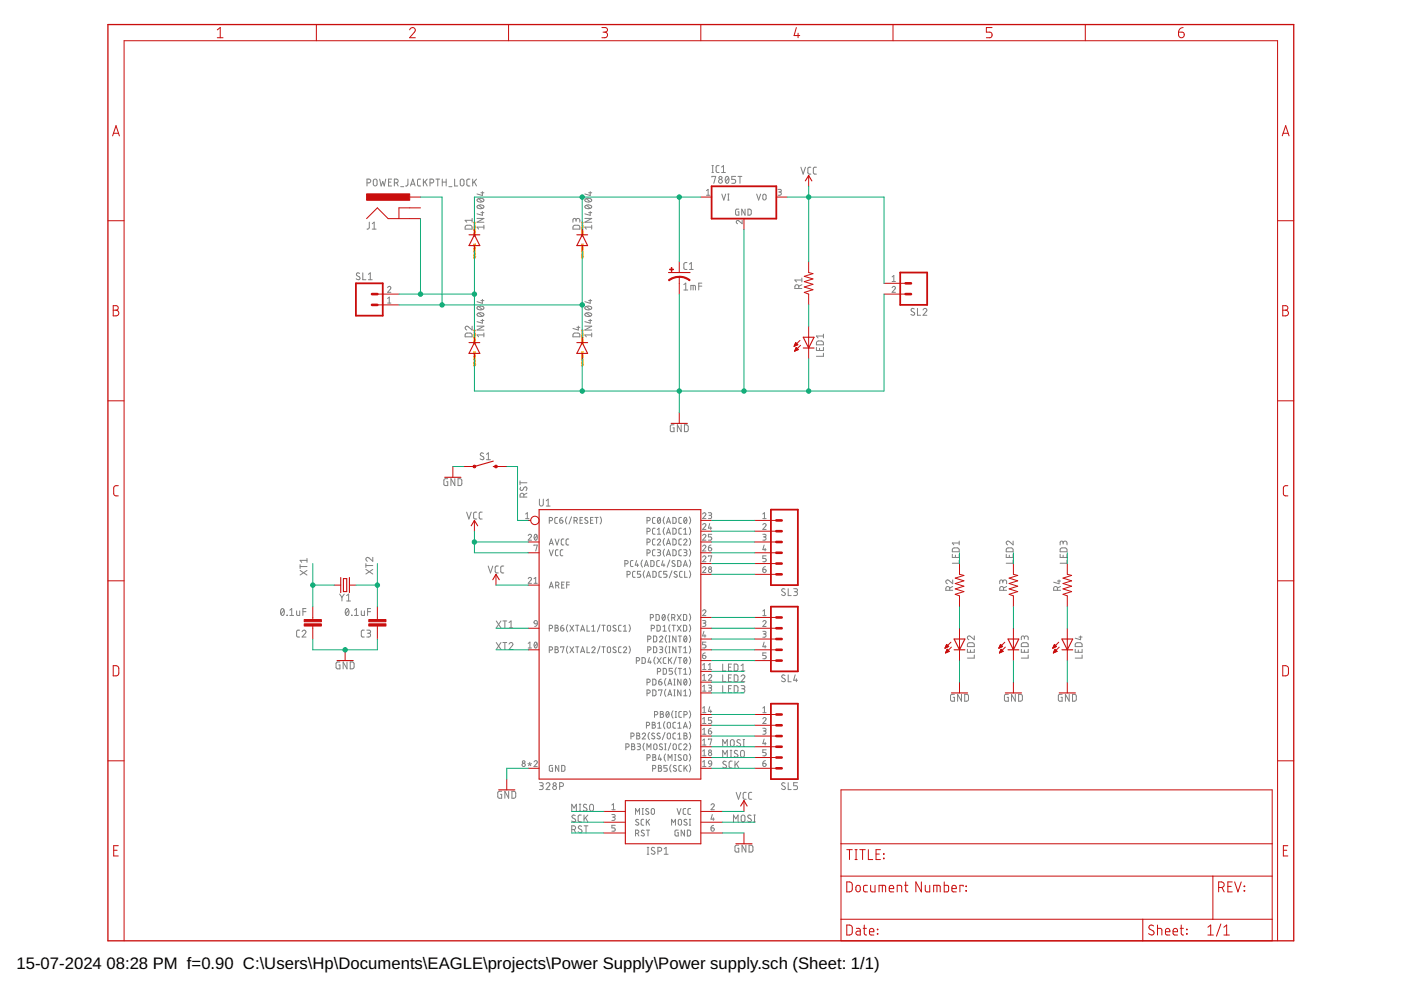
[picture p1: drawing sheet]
<svg xmlns="http://www.w3.org/2000/svg" width="297mm" height="210mm" viewBox="0 0 297 210" stroke-linecap="round" stroke-linejoin="round" font-family="sans-serif">
<defs><g id="words">
<g font-size="3.5">
<text x="3.5" y="205.4">15-07-2024</text>
<text x="22.6" y="205.4">08:28 PM f=0.90 C:\Users\Hp\Documents\EAGLE\projects\Power Supply\Power supply.sch (Sheet: 1/1)</text>
</g>
</g></defs>
<g fill="none" stroke="#ffba08" stroke-width=".21">
<path d="M100.4 52.7h.4v.2h-.2l-.1-.2M100.4 48.2h.4v.1h-.2l-.1-.1M100.4 54.1h.1M100.4 49.5h.1M100.5 54.5v.2l.2-.2v.2M100.5 53.3h.2v.1h-.2zM100.5 50v.1l.2-.1v.1M100.5 48.7h.2v.2h-.2zM100.5 53.8l.1 .2 .2-.2M100.5 49.3l.1 .1 .2-.1M100.5 47.6l.3 .1M100.5 48.4v.1h.3"/>
<path d="M100.5 52.2l.3 .1M100.5 53l.3 .1M100.5 54.1h.3M100.5 53h.1M100.5 52.2h.1M100.5 49.5h.3M100.5 48.4h.1M100.5 47.6h.1M100.8 54.4l-.1-.2-.2 .1v.1h.4M100.8 53.6l-.1 .1-.2-.1 .1 .1M100.8 52.4l-.1 .2-.2-.1 .1 .1M100.8 49.8l-.1-.1h-.2v.1h.4"/>
<path d="M100.8 49l-.1 .1-.2-.1 .1 .1M100.8 47.9l-.1 .1-.1-.1v.1M100.8 47.1v.2l-.3-.2v.2M100.8 51.7v.2M100.8 51.8h-.4l.1 .1M123.3 52.7h.3v.2h-.2v-.2M123.3 48.2h.3v.1h-.2v-.1M123.3 54.1h.1M123.3 49.5h.1M123.3 49.6h.1M123.3 49.5v.1M123.3 54.5l.1 .2 .1-.2 .1 .2"/>
<path d="M123.3 50l.1 .1 .1-.1 .1 .1M123.3 53.3l.3 .1h-.3zM123.3 48.7l.3 .1-.2 .1zM123.4 53.8v.2l.2-.2M123.4 49.3v.1l.2-.1M123.4 54.1h.2M123.4 49.5h.2M123.4 53v.1h.2M123.4 52.2v.1h.2M123.4 48.4v.1h.2M123.4 47.6v.1h.2M123.6 54.4l-.1-.2-.1 .1 .3 .1"/>
<path d="M123.6 53.6v.1l-.2-.1 .1 .1M123.6 52.4v.2l-.2-.1 .1 .1M123.6 49.8l-.1-.1h-.1l.3 .1M123.6 49v.1l-.2-.1 .1 .1M123.6 47.9v.1l-.2-.1 .1 .1M123.6 47.1v.2l-.3-.2 .1 .2M123.6 51.8h-.3l.1 .1M123.6 51.7v.2M100.4 76.2l.3-.1 .1 .1zM100.4 75.6h.4v.1h-.2l-.1-.1M100.4 71h.4v.1l-.2 .1-.1-.2M100.4 77h.1"/>
<path d="M100.4 72.4h.1M100.5 77.4v.2l.2-.2v.2M100.5 72.8v.2l.2-.2v.2M100.5 71.5l.3 .1-.3 .1zM100.5 76.7l.1 .1 .2-.1M100.5 72.1l.1 .2 .2-.2M100.5 70.5l.3 .1M100.5 71.3l.3 .1M100.5 75v.1h.3M100.5 75.8l.3 .1M100.5 77h.3M100.5 75.8h.1"/>
<path d="M100.5 75h.1M100.5 72.4h.3M100.5 71.3h.1M100.5 70.5h.1M100.8 77.2l-.1-.1h-.2l.4 .1M100.8 76.4l-.1 .2-.1-.2v.2M100.8 75.3l-.1 .1-.1-.1v.1M100.8 72.7l-.1-.2-.2 .1 .4 .1M100.8 71.9l-.1 .1-.1-.1v.1M100.8 70.7l-.1 .2-.1-.2v.2M100.8 70v.2l-.3-.2v.2M100.8 74.5v.2"/>
<path d="M100.8 74.7h-.4h.1M123.3 76.2l.2-.1 .1 .1-.2 .1zM123.3 75.6h.3v.1h-.2v-.1M123.3 71h.3v.1l-.2 .1v-.2M123.3 77h.1M123.3 72.4h.1M123.3 77.4l.1 .2 .2-.2v.2M123.3 72.8l.1 .2 .2-.2v.2M123.3 71.5l.3 .1-.2 .1zM123.4 76.7v.1l.2-.1M123.4 72.1v.2l.2-.2M123.4 77h.2"/>
<path d="M123.4 72.4h.2M123.4 75.8v.1h.2M123.4 75v.1h.2M123.4 71.3v.1h.2M123.4 70.5v.1h.2M123.6 77.2l-.1-.1-.1 .1h.3M123.6 76.4l-.1 .2-.1-.2 .1 .2M123.6 75.3v.1l-.2-.1 .1 .1M123.6 72.7l-.1-.2-.1 .1 .3 .1M123.6 71.9v.1l-.2-.1 .1 .1M123.6 70.7v.2l-.2-.2 .1 .2M123.6 70v.2l-.3-.2 .1 .2"/>
<path d="M123.6 74.7h-.3h.1M123.6 74.5v.2"/>
</g>
<g fill="none" stroke="#808080" stroke-width=".21">
<path d="M77.8 38.8h.4a.4 .4 0 0 0 .4-.4 .4 .4 0 0 0-.4-.4h-.4v1.4M79.3 38.1h.5l.1 .9a.4 .4 0 0 1-.4 .4 .4 .4 0 0 1-.4-.4zM80.5 38l.3 1.4 .4-.9 .3 .9 .3-1.4M82.4 38.6h.5M83 38h-.6v1.4h.6M83.6 38.8h.4a.4 .4 0 0 0 .4-.4 .4 .4 0 0 0-.4-.4h-.4v1.4M84.1 38.8l.3 .6M84.9 39.6h.7M86.5 38l-.1 1.2-.4 .2M87 39.4l.5-1.4 .5 1.4M87.2 39.1h.7M89.2 38h-.5l-.2 .3v.9l.2 .2h.5"/>
<path d="M89.8 38v1.4M90.1 38.5l.5 .9M90.6 38l-.8 .9M91.2 38.8h.4a.4 .4 0 0 0 .4-.4 .4 .4 0 0 0-.4-.4h-.4v1.4M92.4 38h.8M92.8 38v1.4M93.8 38.6h.8M93.8 38v1.4M94.6 38v1.4M95.2 39.6h.6M96.4 38v1.4h.6M97.7 38.1h.6l.1 .9a.4 .4 0 0 1-.4 .4 .4 .4 0 0 1-.4-.4z"/>
<path d="M99.6 38h-.4l-.2 .3v.9l.2 .2h.4M100.2 38v1.4M100.5 38.5l.5 .9M101 38l-.8 .9M150.9 37.5v-.1h.8l-.4 1.5M150.9 36.6h.4M150.9 35.1h.4M151.1 35.1v1.5M152.5 35.1h-.5l-.2 .3v1l.2 .2h.5M153 36.6h.8M153 35.4l.4-.3v1.5M153.9 37.5l.3-.1a.86 .86 0 0 1 0 1.5 .91 .91 0 0 1-.3-1.4z"/>
<path d="M154.5 37.7l-.7 .8M156 37.4h-.8v.6h.4a.42 .42 0 0 1 .4 .4 .42 .42 0 0 1-.4 .5h-.4M156.5 37.4h.8M156.9 37.4v1.5M169.8 35.5l.5 1.4 .5-1.4M171.9 35.5h-.4l-.2 .3v.9l.2 .2h.4M173.1 35.5h-.5l-.2 .3 .1 .9 .1 .2h.5M76.2 58a.37 .37 0 0 0-.5-.1 .37 .37 0 0 0 0 .6l.5 .2a.34 .34 0 0 1 .1 .5 .34 .34 0 0 1-.5 .1l-.3-.2M76.9 57.8v1.5h.7M78.1 59.3h.8M78.1 58.2l.4-.4v1.5M78.3 47.1v1.3l-.5 .2"/>
<path d="M78.9 48.6h.8M78.9 47.4l.4-.3v1.5M98.7 47.9l1.1-.1 .3 .2v.6h-1.5zM100.1 46.3v.8M100.1 46.7h-1.5l.4 .4M101.1 46.3h1.5l-1.5 .8h1.5M101.2 42.3a.8 .8 0 0 1 .7-.3 .8 .8 0 0 1 .7 .6 .81 .81 0 0 1-.8 .3 .81 .81 0 0 1-.6-.6zM101.2 43.6a.9 .9 0 0 1 1.4 .3 .79 .79 0 0 1-.8 .4 .79 .79 0 0 1-.6-.6zM101.5 43.5l.8 .7M101.5 42.1l.8 .7M102 45.1h.6M102 40.9h.6"/>
<path d="M102.3 44.9v.8l-1.2-.4M102.3 40.6v.8l-1.2-.3M102.6 48.2h-1.5l.4 .4M102.6 47.8v.8M121.6 47.9l1.1-.1 .2 .2v.6h-1.4zM122.1 46.7a.4 .4 0 0 1 .4-.4 .4 .4 0 0 1 .4 .4v.4M122.1 46.9v-.4l-.4-.2-.2 .2v.6M124 46.3h1.5l-1.5 .8h1.5M124 42.3a.81 .81 0 0 1 .8-.3 .81 .81 0 0 1 .6 .6 .81 .81 0 0 1-.8 .3 .81 .81 0 0 1-.6-.6zM124.1 43.6a.82 .82 0 0 1 1.3 .4 .81 .81 0 0 1-1.4-.3zM124.3 43.5l.8 .7M124.3 42.1l.8 .7"/>
<path d="M124.8 45.1h.7M124.8 40.9h.7M125.1 44.9v.8l-1.1-.4M125.1 40.6v.8l-1.1-.3M125.5 48.2h-1.5l.3 .4M125.5 47.8v.8M145.6 55.7h-.4l-.2 .3v.9l.2 .2h.4M146.2 57.1h.8M146.2 56l.4-.3v1.4M149.8 40.4l.3-.2v1.2M149.8 41.4h.7M153 41.1l.5 1.3 .4-1.3"/>
<path d="M154.3 42.4h.3M154.3 41.1h.3M154.4 41.1v1.3M156.7 44.3l-.7 .2v.8l.1 .3h.6v-.7h-.3M157.4 46.7v.7l-.7-.6a.35 .35 0 0 0-.6 .1 .35 .35 0 0 0 .3 .5M158 44.3v1.3l-.7-1.3v1.3M158.6 44.3l.5 .1 .2 .2v.8l-.2 .2h-.5zM160.4 41.1l.4 1.3 .5-1.3M161.9 41.2h.3l.2 .3v.7l-.2 .2-.4-.2zM165 40.2h.5l.2 .2-.2 .3h-.4M165.3 40.7l.3 .1v.5l-.6 .1M170 59.4h-1.5l.4 .4"/>
<path d="M170 58.9v.9M189.1 58.7l.4-.3v1.3M189.1 59.7h.7M82.2 61a.34 .34 0 0 1 .5-.3 .34 .34 0 0 1 .1 .6l-.6 .7h.7M82.2 63.3l.3-.3v1.3M82.2 64.3h.7M98.7 70.7l1.1-.1 .3 .3v.5h-1.5zM100.1 69.2v.8l-.8-.7a.4 .4 0 0 0-.7 .1 .4 .4 0 0 0 .4 .6M101.1 69.2h1.5l-1.5 .8h1.5M101.2 66.5a.92 .92 0 0 1 1.4 .2 .79 .79 0 0 1-.8 .4 .79 .79 0 0 1-.6-.5zM101.2 65.1a.9 .9 0 0 1 1.4 .2 .86 .86 0 0 1-1.5 0zM101.5 66.4l.8 .6"/>
<path d="M101.5 65l.8 .6M102 67.9h.6M102 63.7h.6M102.3 63.5v.8l-1.2-.3M102.3 67.7v.8l-1.2-.3M102.6 70.6v.8M102.6 71h-1.5l.4 .4M121.6 70.7l1.1-.1 .2 .3v.5h-1.4zM122.3 69.4h.6M122.6 69.2v.8l-1.1-.4M124 69.2h1.5l-1.5 .8h1.5M124.1 66.5a.82 .82 0 0 1 1.3 .3 .81 .81 0 0 1-1.4-.2z"/>
<path d="M124.1 65.1a.81 .81 0 0 1 1.3 .3 .81 .81 0 0 1-.8 .3 .81 .81 0 0 1-.6-.5zM124.3 66.4l.8 .6M124.3 65l.8 .6M124.8 67.9h.7M124.8 63.7h.7M125.1 63.5v.8l-1.1-.3M125.1 67.7v.8l-1.1-.3M125.5 71h-1.5l.3 .4M125.5 70.6v.8M145 60.3l.4-.3v1.5M145 61.5h.8M146.5 61.5v-1h.8l.1 .2v.8"/>
<path d="M147 60.5v1M148.1 60.7h.7M148.8 60h-.7v1.5M169.4 61.2v-.4a.41 .41 0 0 0-.5-.4 .41 .41 0 0 0-.4 .4v.4h1.5M170 60.4l-.6 .3M173.1 73.7v.6h1.5v-.6M173.2 72.4l1.1-.1 .2 .2 .1 .6h-1.5zM173.8 73.8v.5M174.6 74.9v.6h-1.5M174.6 70.8v.8M174.6 71.2h-1.5l.3 .4M189.1 61a.34 .34 0 0 1 .5-.3 .34 .34 0 0 1 .1 .6l-.6 .7h.7"/>
<path d="M193.8 65.5a.37 .37 0 0 0-.5-.1 .37 .37 0 0 0-.1 .5l.6 .4a.36 .36 0 0 1 0 .5 .36 .36 0 0 1-.5 0l-.2-.1M194.5 65.4v1.4h.7M195.7 65.7a.39 .39 0 0 1 .6-.3 .39 .39 0 0 1 .1 .6l-.7 .8h.8M102.5 96.1l-.5-.1-.2 .3 .1 .2 .5 .4a.4 .4 0 0 1 0 .6 .4 .4 0 0 1-.6-.2M103.1 96.3l.4-.3v1.5M103.1 97.5h.9M142.9 90.1h-.5l-.3 .2v.9l.2 .3h.6v-.8h-.2M144.4 90.1v1.4l-.8-1.4v1.4M145.1 90.1h.6l.2 .2v.8l-.2 .4h-.6zM63.6 119.7v.8M65.1 118.8h-1.5l.4 .4M65.1 118.4v.8"/>
<path d="M77.6 119.9h1.4M77.6 119.5v.8M79 118.2v.8l-.8-.7a.41 .41 0 0 0-.6 .1 .41 .41 0 0 0 .3 .6M94.9 101.5h-.6l-.2 .2v.9l.2 .3 .6 .1v-.8h-.2M96.4 101.5v1.5l-.8-1.5v1.5M97.1 101.5h.6l.2 .2v1l-.2 .2-.6 .1zM98.9 108.6l.5 1.4 .5-1.4M101.1 108.6h-.5l-.2 .3v1l.2 .1h.5M102.2 108.6h-.4l-.2 .3v1l.2 .1h.4M110.3 102v.8M110.3 102.4h1.4M110.4 103.3l-.1 .5 .3 .2 .2-.1 .3-.5a.4 .4 0 0 1 .6 0 .4 .4 0 0 1-.2 .6"/>
<path d="M111.1 105.4v-.4a.4 .4 0 0 0-.4-.4 .4 .4 0 0 0-.4 .4v.4h1.4M111.4 110h.7M111.4 109l.4-.3v1.3M111.7 104.6l-.6 .3M112 113.6a.34 .34 0 0 1 .5-.3 .34 .34 0 0 1 .1 .5l-.6 .7h.7M113.2 115.7v-.1h.7l-.3 1.2M113.4 113.4l.1-.1a.63 .63 0 0 1 .4 .6 .63 .63 0 0 1-.4 .6l-.3-.6zM113.9 113.6l-.6 .7M114.4 105.8v1.1a.41 .41 0 0 0 .4 .4 .41 .41 0 0 0 .4-.4v-1.1M115.8 106.2l.4-.4v1.5M115.8 107.3h.8M116.5 110.4l.6-.1v-.4l-.6-.2v1.3"/>
<path d="M116.5 116.6l.4 1.2 .4-1.2M116.5 115.5l.4-1.2 .4 1.2M116.6 115.2h.6M117.7 114.3l.4 1.2 .4-1.2M118.2 109.7h-.4l-.2 .3v.8l.6 .2M118.3 116.6h-.4l-.1 .2v1h.5M118.7 110.3h.4a.35 .35 0 0 1 .2 .4 .35 .35 0 0 1-.3 .3 .35 .35 0 0 1-.3-.4zM119.2 109.7l-.4 .2-.1 .4M119.3 116.6h-.4l-.1 .2v.9l.5 .1M119.5 114.3h-.4l-.1 .3v.8l.5 .1M120.2 109.6l-.3 .7 .3 .8M120.6 114.3h-.4l-.2 .3v.8l.6 .1"/>
<path d="M121.2 109.6l-.6 1.5M121.7 110.4l.6-.1 .1-.3-.2-.3h-.5v1.3M122.1 110.4l.3 .6M123 110.3h.4M123.5 109.7h-.5v1.3h.5M124.6 109.8l-.4-.1-.2 .3 .5 .4a.35 .35 0 0 1 0 .6 .35 .35 0 0 1-.5-.2M125.2 110.3h.4M125.8 109.7h-.6v1.3h.6M126.1 109.7h.7M126.5 109.7v1.3M127.3 109.6l.2 .7-.2 .8M132.5 119.5l.6-.1v-.4l-.6-.1v1.2"/>
<path d="M134.2 118.9h-.4l-.1 .2v.9l.5 .1M135 118.9l-.3 .9h.7M135.2 119.5v.6M136.2 118.7l-.3 .8 .3 .7M136.7 119.8h.7M137.2 117.3l.6-.2v-.4l-.6-.1v1.2M137.2 115l.6-.1v-.5l-.6-.1v1.2M137.2 112.7l.6-.1v-.5l-.6-.1v1.3M137.2 110.4l.6-.1v-.4l-.6-.2v1.3M138 118.9l.6 .1 .1 .2-.1 .7-.3 .2h-.3zM138.9 116.6h-.4l-.2 .2 .1 .9 .5 .1M138.9 114.3h-.4l-.2 .3 .1 .8 .5 .1"/>
<path d="M138.9 112h-.4l-.2 .3 .1 .8 .5 .2M138.9 109.7h-.4l-.2 .3 .1 .8 .5 .2M139.4 116.6h.4l.3 .2-.1 .2-.5 .1M139.4 114.6a.35 .35 0 0 1 .5-.3 .35 .35 0 0 1 .1 .6l-.6 .6h.7M139.4 112.3l.3-.3v1.3M139.4 113.3h.7M139.5 109.8l.2-.1a.7 .7 0 0 1 .4 .7 .7 .7 0 0 1-.5 .6l-.2-.7zM139.7 117.1l.3 .2v.4l-.6 .1M139.8 118.9h-.4l-.2 .2 .1 .9 .5 .1M140 110l-.6 .7M140.5 118.9l-.2 .9h.7M140.8 119.5v.6"/>
<path d="M140.9 116.4l-.3 .8 .3 .8M140.9 114.2l-.3 .7 .3 .8M140.9 111.9l-.3 .7 .3 .8M140.9 109.6l-.3 .7 .3 .8M141.3 117.8l.4-1.2 .5 1.2M141.3 115.5l.4-1.2 .5 1.2M141.3 113.3l.4-1.3 .5 1.3M141.3 111l.4-1.3 .5 1.3M141.4 115.2h.6M141.4 117.5h.6M141.4 112.9h.6M141.4 110.7h.6"/>
<path d="M142 118.7l-.5 1.5M142.7 116.6l.6 .1 .1 .2-.1 .7-.3 .2h-.3zM142.7 114.3l.6 .1 .1 .2-.1 .7-.3 .2h-.3zM142.7 112l.6 .1 .1 .3-.1 .7-.3 .2h-.3zM142.7 109.7h.4l.2 .2 .1 .7-.3 .4h-.4zM143.1 119l-.4-.1-.2 .2 .5 .5a.31 .31 0 0 1 0 .5 .31 .31 0 0 1-.4-.1l-.1-.1M143.7 118.9h.3l.4 .2v.8l-.2 .2h-.5zM144.5 116.6h-.4l-.2 .2 .1 1h.5M144.5 114.3h-.4l-.2 .3 .1 .9h.5M144.5 112h-.4l-.2 .3 .1 .9 .5 .1M144.5 109.7h-.4l-.2 .3 .1 .9 .5 .1M144.9 116.6h.5l.2 .2-.1 .3h-.4"/>
<path d="M144.9 114.6a.35 .35 0 0 1 .5-.3 .35 .35 0 0 1 .1 .6l-.6 .6h.7M144.9 112.3l.4-.3v1.3M144.9 113.3h.7M145 119.8h.6M145.1 109.8l.1-.1a.65 .65 0 0 1 .4 .6 .65 .65 0 0 1-.4 .7l-.3-.7zM145.3 117.1l.3 .2v.4l-.7 .1M145.6 110l-.6 .7M146.2 118.7l.2 .8-.2 .7M146.2 116.4l.2 .8-.2 .8M146.2 114.2l.2 .7-.2 .8M146.2 111.9l.2 .7-.2 .8M146.2 109.6l.2 .7-.2 .8"/>
<path d="M149 118.1a.34 .34 0 0 1 .5-.2 .34 .34 0 0 1 .1 .5l-.6 .7h.7M149 115.8a.34 .34 0 0 1 .5-.2 .34 .34 0 0 1 .1 .5l-.6 .7h.7M149 113.6a.34 .34 0 0 1 .5-.3 .34 .34 0 0 1 .1 .5l-.6 .7h.7M149 111.3a.34 .34 0 0 1 .5-.3 .34 .34 0 0 1 .1 .5l-.6 .7h.7M149 109a.34 .34 0 0 1 .5-.3 .34 .34 0 0 1 .1 .6l-.6 .7h.7M150.2 116.1h.4a.35 .35 0 0 1 .3 .4 .35 .35 0 0 1-.4 .3 .35 .35 0 0 1-.3-.3zM150.2 108.7h.5l.2 .2-.2 .3-.4 .1M150.2 118v-.1h.7l-.4 1.2M150.5 111l-.3 1h.7M150.5 109.3l.3 .1v.4l-.6 .2M150.7 111.7v.5M150.7 115.6l-.3 .1-.2 .4"/>
<path d="M150.9 113.3h-.7v.5h.4a.36 .36 0 0 1 .3 .4 .36 .36 0 0 1-.3 .3h-.4M161.7 111.3a.34 .34 0 0 1 .5-.3 .34 .34 0 0 1 .1 .5l-.6 .7h.7M161.7 113.3h.6l.1 .2-.1 .3h-.4M161.7 110h.7M161.7 109l.4-.3v1.3M162 115.6l-.3 .9h.7M162.1 113.8l.2 .2v.4l-.6 .1M162.2 116.3v.5M162.4 117.9h-.7v.5h.4a.35 .35 0 0 1 .3 .4 .35 .35 0 0 1-.3 .3h-.4M201.9 117.5v.7h1.5v-.7M202 116.3l1.1-.1 .2 .2 .1 .6h-1.5zM202.6 117.7v.5"/>
<path d="M203.4 118.8v.6h-1.5M203.4 114.7v.8M203.4 115.1h-1.5l.3 .4M213.3 117.5v.7h1.5v-.7M213.4 116.3l1.1-.1 .3 .2v.6h-1.5zM214 117.7v.5M214.8 114.7v.8l-.8-.7a.41 .41 0 0 0-.6 .1 .41 .41 0 0 0 .3 .6M214.8 118.8v.6h-1.5M224.8 117.5v.7h1.4v-.7M224.9 116.3l1.1-.1 .2 .2v.6h-1.4zM225.4 115.1a.41 .41 0 0 1 .4-.4 .41 .41 0 0 1 .4 .4v.4M225.4 115.4v-.5l-.4-.2-.2 .2v.6"/>
<path d="M225.4 117.7v.5M226.2 118.8v.6h-1.4M59.7 129.1l.2-.1a.86 .86 0 0 1 0 1.5 .88 .88 0 0 1-.2-1.4zM60.2 129.4l-.6 .8M60.8 130.4h.1M61.4 130.5h.9M61.4 129.4l.4-.4v1.5M62.9 129.5v.8l.1 .2h.5v-1M63.5 133.6h-.4l-.2 .3v1l.2 .1 .4 .1M63.6 120.1h1.5M63.6 120.9l1.5 1M64.1 133.9a.4 .4 0 0 1 .5-.3 .4 .4 0 0 1 .1 .7l-.6 .8h.8"/>
<path d="M64.2 129.7h.7M64.9 129h-.7v1.5M65.1 120.9l-1.5 1M72 126l.5 .6M72.5 126.6v.8M73 126l-.5 .6M73.4 129.1l.2-.1a.86 .86 0 0 1 0 1.5 .88 .88 0 0 1-.2-1.4zM73.5 126.3l.4-.3v1.4M73.5 127.4h.8M73.9 129.4l-.6 .8M74.5 130.4h.1M75.2 130.5h.8"/>
<path d="M75.2 129.4l.4-.4v1.5M76.6 129.5v.8l.2 .2h.5v-1M77.2 133.6h-.4l-.2 .3v1l.2 .1 .4 .1M77.6 120.7l1.4 1M77.8 133.6h.6l.2 .3-.2 .3-.5 .1M77.9 129.7h.7M78.2 134.3a.4 .4 0 0 1 .4 .4 .4 .4 0 0 1-.4 .4h-.4M78.6 129h-.7v1.5M79 120.7l-1.4 1M103.5 120l.5 1.5 .5-1.5M105.2 131.7l1 1.4M105.2 136.2l1 1.5"/>
<path d="M105.6 120h-.4l-.2 .3v1l.2 .2h.4M106.2 131.7l-1 1.4M106.2 136.2l-1 1.5M106.6 131.7h.8M106.6 136.2h.8M106.8 120h-.4l-.2 .3v1l.2 .2h.4M107 131.7v1.4M107 136.2v1.5M107.9 136.6a.4 .4 0 0 1 .6-.3 .4 .4 0 0 1 .1 .6l-.7 .8h.9M107.9 133.1h.9M107.9 132l.5-.3v1.4M112 122.7a.34 .34 0 0 1 .5-.3 .34 .34 0 0 1 .1 .6l-.6 .7h.7"/>
<path d="M112 136.4l.4-.3v1.3M112 137.4h.7M113.2 123.7h.7M113.2 122.7l.4-.3v1.3M113.4 131.6h.4l.1 .7-.6-.1-.1-.3zM113.4 136.2h.1a.66 .66 0 0 1 .5 .5 .66 .66 0 0 1-.4 .7 .81 .81 0 0 1-.2-1.2zM113.9 136.4l-.6 .7M113.9 132.3l-.2 .4-.3 .1M116.5 137.8l.6-.1v-.4l-.6-.2v1.3M116.5 133.3l.6-.2v-.4l-.6-.1v1.2M116.5 124.7l.4-1.3 .4 1.3M116.6 124.4h.6"/>
<path d="M117.7 137.1l.5 .1 .1 .2-.3 .3 .4 .3-.2 .4h-.5zM117.7 132.6h.5l.1 .2-.3 .3 .4 .3-.2 .4h-.5zM117.7 137.7h.3M117.7 133.1h.3M117.8 124.1h.5l.2-.3-.1-.3-.6-.1v1.3M118.2 124.1l.3 .6M118.9 133.1h.4a.35 .35 0 0 1 .3 .4 .35 .35 0 0 1-.4 .3 .35 .35 0 0 1-.3-.3zM118.9 137.3v-.2h.7l-.4 1.3M119.1 124h.4M119.4 132.6l-.4 .2-.1 .3M119.6 123.4h-.5v1.3h.5M120.1 124h.6"/>
<path d="M120.4 137l-.3 .8 .3 .7M120.4 132.4l-.3 .8 .3 .8M120.7 123.4h-.6v1.3M120.8 137.1l.8 1.3M120.8 132.6l.8 1.2M121.6 137.1l-.8 1.3M121.6 132.6l-.8 1.2M122 137.1h.7M122 132.6h.7M122.4 132.6v1.2M122.4 137.1v1.3M123.1 138.4l.4-1.3 .5 1.3"/>
<path d="M123.1 133.8l.4-1.2 .5 1.2M123.2 138.1h.6M123.2 133.5h.6M124.5 137.1v1.3h.5M124.5 132.6v1.2h.5M125.5 137.4a.34 .34 0 0 1 .5-.3 .34 .34 0 0 1 .1 .6l-.6 .7h.7M125.5 133.8h.7M125.5 132.8l.3-.2v1.2M127.2 137l-.5 1.5M127.2 132.4l-.5 1.6M127.6 137.1h.7M127.6 132.6h.7"/>
<path d="M128 132.6v1.2M128 137.1v1.3M128.9 137.2l.3-.1 .2 .2v.9l-.2 .2-.3-.1-.1-.3zM128.9 132.7l.3-.1 .2 .2v.8l-.2 .2h-.3l-.1-.3zM130.6 137.2h-.4l-.2 .2 .5 .5a.32 .32 0 0 1 0 .5 .32 .32 0 0 1-.4-.1l-.2-.1M130.6 132.7l-.4-.1-.2 .2 .5 .5a.32 .32 0 0 1 0 .5 .32 .32 0 0 1-.4 0l-.2-.2M131.7 137.1l-.4 .1-.2 .2 .1 .9 .5 .1M131.7 132.6h-.4l-.2 .2 .1 1h.5M132.2 137.4a.34 .34 0 0 1 .4-.3 .34 .34 0 0 1 .2 .6l-.6 .7h.7M132.2 133.8h.7M132.2 132.8l.3-.2v1.2M132.9 121.8l.7-.1v-.4l-.7-.2v1.3"/>
<path d="M133.4 137l.2 .8-.2 .7M133.4 132.4l.2 .8-.2 .8M134.7 121.1l-.4 .1-.2 .2v.8l.2 .2h.4M135.8 121.1h-.7v.6h.5a.35 .35 0 0 1 .3 .4 .35 .35 0 0 1-.3 .3h-.5M136.1 139.4h.5l.2 .2v.9l-.2 .2h-.5zM136.6 120.1l.5-1.2 .4 1.2M136.7 121l-.3 .8 .3 .7M137.1 122.4l.4-1.3 .4 1.3M137.2 122.1h.6M137.3 137.8l.7-.1v-.4l-.7-.2v1.3M137.3 135.6l.7-.2v-.4l-.7-.1v1.2M137.7 139.4l-.3 1h.7"/>
<path d="M137.9 131l.6-.1v-.5l-.6-.1v1.3M138.1 133.3l.6-.2v-.4l-.6-.1v1.2M138.4 121.1l.7 .2v.9l-.2 .2h-.5zM138.6 137.1l.4 .1 .2 .2 .1 .6-.3 .4h-.4zM138.6 134.9h.4l.2 .2 .1 .7-.3 .3h-.4zM138.9 139.3l-.3 .8 .3 .7M139.1 130.3h.5l.2 .2v.8l-.2 .2-.5 .1zM139.3 132.6h.5l.2 .2v.7l-.2 .3h-.5zM139.3 139.4l.9 1.3M139.8 137.1l.6 .1 .1 .2-.1 .3h-.4M139.8 135.1a.34 .34 0 0 1 .5-.2 .34 .34 0 0 1 .1 .5l-.6 .7h.7M140.2 137.7l.2 .1 .1 .3-.2 .3h-.5"/>
<path d="M140.2 139.4l-.9 1.3M140.3 121.1l-.5 .1-.1 .2v.8l.2 .2h.4M140.5 130.4l.1-.1a.68 .68 0 0 1 .5 .6 .68 .68 0 0 1-.4 .7 .77 .77 0 0 1-.2-1.2zM140.6 133.8h.7M140.6 132.8l.3-.2v1.2M141 130.6l-.6 .7M141.2 139.4l-.4 .1-.2 .2 .1 .8 .5 .2M141.4 137l-.3 .8 .3 .7M141.4 134.7l-.3 .8 .3 .7M141.4 121.1h-.7v.6h.4a.36 .36 0 0 1 .3 .4 .36 .36 0 0 1-.3 .3h-.4M141.7 139.4v1.3M141.8 137.1h.3"/>
<path d="M141.8 138.4h.3M141.8 134.9h.3M141.8 136.1h.3M141.9 130.2l-.3 .7 .3 .8M141.9 134.9v1.2M141.9 137.1v1.3M142 139.9l.4 .8M142.1 132.4l-.3 .8 .3 .8M142.4 131l.6-.1v-.5l-.6-.1v1.3M142.4 139.4l-.7 .8M142.5 121l-.6 1.5M142.5 132.6h.7"/>
<path d="M142.8 132.6v1.2M142.8 131l.3 .6M143.3 134.9v1.2l-.7-1.2v1.2M143.3 137.1v1.3l-.7-1.3v1.3M143.4 139.3l-.5 1.5M143.5 121.2h-.4l-.2 .2 .6 .5a.34 .34 0 0 1-.1 .5 .34 .34 0 0 1-.5-.2M143.6 132.6l.8 1.2M143.6 130.3l.8 1.3M143.8 137.1h.7M143.8 139.4h.7M143.8 134.9h.7M144.1 134.9v1.2"/>
<path d="M144.1 137.1v1.3M144.1 139.4v1.3M144.4 132.6l-.8 1.2M144.4 130.3l-.8 1.3M144.7 121.1l-.5 .1-.1 .2v.8l.6 .2M144.9 120.1l.4-1.2 .4 1.2M144.9 132.6h.5l.2 .2v.8l-.2 .2h-.5zM144.9 130.3h.5l.2 .2v.8l-.2 .2-.5 .1zM144.9 138.4h.7M144.9 137.4l.4-.3v1.3M145.1 139.5l.1-.1a.63 .63 0 0 1 .4 .6 .63 .63 0 0 1-.4 .7l-.3-.6zM145.1 134.9h.1a.66 .66 0 0 1 .5 .6 .66 .66 0 0 1-.4 .6 .78 .78 0 0 1-.2-1.2z"/>
<path d="M145.2 121.1v1.3h.5M145.6 139.7l-.6 .7M145.6 135.1l-.6 .7M146.2 139.3l.2 .8-.2 .7M146.2 137l.2 .8-.2 .7M146.2 134.7l.2 .8-.2 .7M146.2 132.4l.2 .8-.2 .8M146.2 130.2l.2 .7-.2 .8M146.2 121l.2 .8-.2 .7M149 139h.4a.35 .35 0 0 1 .3 .4 .35 .35 0 0 1-.4 .3 .35 .35 0 0 1-.3-.4zM149 131.6h.5l.1 .2-.1 .3h-.4M149 129.6a.34 .34 0 0 1 .5-.3 .34 .34 0 0 1 .1 .5l-.6 .7h.7"/>
<path d="M149 120.4a.34 .34 0 0 1 .5-.2 .34 .34 0 0 1 .1 .5l-.6 .7h.7M149.2 133.9l-.2 .9h.7M149.3 132.1l.3 .1v.5l-.6 .1M149.5 134.6v.5M149.5 138.4l-.4 .2-.1 .4M149.7 136.1h-.7v.6h.4a.35 .35 0 0 1 .3 .3 .35 .35 0 0 1-.3 .4h-.4M161.7 120.7h.4a.35 .35 0 0 1 .3 .4 .35 .35 0 0 1-.3 .3 .35 .35 0 0 1-.4-.3zM161.7 131.8a.34 .34 0 0 1 .5-.2 .34 .34 0 0 1 .1 .5l-.6 .7h.7M161.7 133.9h.6l.1 .2-.1 .3h-.4M161.7 130.5h.7M161.7 129.6l.4-.3v1.2M162 136.1l-.3 1h.7"/>
<path d="M162.1 134.4l.2 .1v.5l-.6 .1M162.2 136.8v.6M162.3 120.1l-.5 .3-.1 .3M162.4 138.4h-.7v.6h.4a.35 .35 0 0 1 .3 .3 .35 .35 0 0 1-.3 .4h-.4M166.4 124.9l-.5-.1-.2 .3 .6 .6a.36 .36 0 0 1 .1 .5 .36 .36 0 0 1-.6 0l-.1-.1M167.1 124.8v1.5h.6M168.3 124.8h.6l.2 .3-.2 .3-.5 .1M168.7 125.5a.41 .41 0 0 1 .4 .4 .41 .41 0 0 1-.4 .4h-.4M201.4 125.2v-.4a.41 .41 0 0 0-.5-.4 .41 .41 0 0 0-.4 .4v.4h1.5M202 123v.8l-.8-.7a.41 .41 0 0 0-.7 .1 .41 .41 0 0 0 .4 .6M202 124.4l-.6 .3M205.1 137.7v.6h1.5v-.6"/>
<path d="M205.2 136.4l1.1-.1 .2 .2 .1 .6h-1.5zM205.8 137.8v.5M206.6 134.8v.8l-.8-.6a.4 .4 0 0 0-.7 .1 .4 .4 0 0 0 .3 .5M206.6 138.9v.6h-1.5M212.6 123.4a.4 .4 0 0 1 .4-.4 .4 .4 0 0 1 .4 .4v.4M212.6 123.6v-.5l-.4-.1-.2 .1v.7M212.8 125.2v-.4a.4 .4 0 0 0-.4-.4 .4 .4 0 0 0-.4 .4v.4h1.4M213.4 124.4l-.6 .3M216.5 137.7v.6h1.5v-.6M216.7 136.4l1-.1 .3 .2v.6h-1.5zM217.2 135.2a.4 .4 0 0 1 .4-.4 .4 .4 0 0 1 .4 .4v.4M217.2 135.5l-.1-.5-.3-.2-.2 .2-.1 .6"/>
<path d="M217.2 137.8v.5M218 138.9v.6h-1.5M224.2 125.2v-.4a.4 .4 0 0 0-.4-.4 .4 .4 0 0 0-.4 .4v.4h1.5M224.2 123.2h.7M224.5 123v.8l-1.1-.4M224.9 124.4l-.7 .3M228 137.7v.6h1.4v-.6M228.1 136.4l1.1-.1 .2 .2v.6h-1.4zM228.6 137.8v.5M228.8 135.1h.6M229.1 134.8v.8l-1.1-.3M229.4 138.9v.6h-1.4"/>
<path d="M72.1 140.4h-.6l-.2 .1-.1 1 .3 .3h.6v-.8h-.3M73.6 140.4v1.4l-.9-1.4v1.4M74.3 140.4h.5l.2 .2 .1 .8-.3 .4h-.5zM132.7 158.4l.6-.1v-.5l-.6-.1v1.3M133.8 156.1l.6-.1v-.4l-.6-.2v1.3M133.9 157.7h.5l.2 .2-.3 .4 .3 .2-.2 .4-.5 .1zM133.9 158.3h.4M134.9 140.1l.6-.1v-.4l-.6-.2v1.3M135 155.4h.5l.1 .2v.3l-.3 .1 .4 .3-.2 .4h-.5zM135 156h.3M135.1 157.7h.5l.2 .2-.2 .3-.4 .1M135.4 158.3l.3 .1v.4l-.6 .2"/>
<path d="M136.2 155.7a.34 .34 0 0 1 .4-.3 .34 .34 0 0 1 .2 .6l-.6 .7h.7M136.6 157.6l-.3 .7 .3 .8M137.1 153.8l.6-.1v-.4l-.6-.2v1.3M137.2 159v-1.3l.4 .7 .4-.7v1.3M137.2 147l.6-.1v-.5l-.6-.1v1.2M137.2 144.7l.6-.1v-.5l-.6-.1v1.2M137.7 155.3l-.3 .8 .3 .7M137.9 140.1v.6M138.3 153.1l.6 .1v.4l-.3 .1 .4 .3-.2 .4h-.5zM138.3 153.7h.3M138.4 146.3h.5l.2 .2v.8l-.2 .2h-.5zM138.4 144h.5l.2 .2v.8l-.2 .2h-.5z"/>
<path d="M138.4 160h.5l.1 .2v.2l-.3 .1 .4 .3-.2 .4h-.5zM138.7 157.8l.3-.1 .3 .4v.7l-.3 .2-.4-.2zM138.8 155.5l-.5-.1-.1 .3 .5 .4a.35 .35 0 0 1-.1 .6 .35 .35 0 0 1-.5-.2M138.8 151.6l.6-.2v-.4l-.6-.1v1.2M139.4 142.4l.6-.1v-.5l-.6-.1v1.3M139.4 154.4h.7M139.4 153.4l.4-.3v1.3M139.7 144.5h.4a.35 .35 0 0 1 .3 .4 .35 .35 0 0 1-.4 .3 .35 .35 0 0 1-.3-.3zM139.7 146.4v-.1h.7l-.4 1.2M139.8 160l-.2 1h.7M139.9 155.5l-.4-.1-.2 .3 .5 .4a.34 .34 0 0 1 0 .6 .34 .34 0 0 1-.5-.2M140 150.9h.5l.1 .2-.2 .3 .3 .3-.2 .4h-.5z"/>
<path d="M140 151.4h.4M140.2 144l-.4 .2-.1 .3M140.4 157.8l-.4-.1-.2 .3 .6 .5a.35 .35 0 0 1-.2 .5 .35 .35 0 0 1-.4-.2M140.6 141.7h.5l.2 .2v.7l-.2 .3-.5 .1zM140.9 157.7h.3M140.9 159h.3M141 153l-.3 .8 .3 .7M141 155.3l-.6 1.5M141.1 157.7v1.3M141.1 159.9l-.3 .7 .3 .8M141.2 146.1l-.3 .8 .3 .8M141.2 143.8l-.3 .8 .3 .8"/>
<path d="M141.3 150.9h.1a.62 .62 0 0 1 .5 .6 .62 .62 0 0 1-.5 .6l-.2-.6zM141.6 155.5l.3-.1 .2 .2v.9l-.2 .2-.3-.1-.1-.3zM141.6 153.2l.3-.1 .2 .2v.9l-.2 .2-.3-.1-.1-.2zM141.6 147.5l.4-1.2 .4 1.2M141.6 145.2l.4-1.2 .4 1.2M141.7 147.2h.6M141.7 144.9h.6M141.8 151.1l-.6 .7M142.2 157.6l-.5 1.5M142.6 141.7h-.7v.6h.4a.36 .36 0 0 1 .3 .3 .36 .36 0 0 1-.3 .4h-.4M142.7 150.7l-.3 .8 .3 .8M142.8 157.8l.3-.1 .3 .4v.7l-.3 .2-.4-.2z"/>
<path d="M142.9 146.3h.3M142.9 147.5h.3M142.9 144h.3M142.9 145.2h.3M143 144v1.2M143 146.3v1.2M143 160h.3M143.2 152.1h.2M143.2 150.9h.2M143.2 160v1.2M143.3 155.4l-.5 .1-.1 .2v.8l.6 .2M143.3 153.1l-.5 .1-.1 .2v.8l.6 .2"/>
<path d="M143.3 150.9v1.2M143.4 141.6l-.3 .7 .3 .8M143.7 156.7h.7M143.7 155.7l.4-.3v1.3M143.7 153.4l.4-.3v1.3M143.7 154.4h.7M143.8 141.7h.7M144.1 141.7v1.3M144.4 144v1.2l-.7-1.2v1.2M144.4 146.3v1.2l-.7-1.2v1.2M144.5 157.7l-.4 .1-.2 .2 .1 .9 .5 .1M144.5 150.9h-.4l-.2 .2 .1 .9 .5 .1"/>
<path d="M144.9 154.4l.4-1.3 .4 1.3M144.9 158a.34 .34 0 0 1 .5-.3 .34 .34 0 0 1 .1 .6l-.6 .7h.7M144.9 147.5h.7M144.9 146.6l.4-.3v1.2M144.9 142l.4-.3v1.3M144.9 143h.7M145 154.1h.6M145 155.4l.6 .1v.4l-.2 .1 .3 .3-.2 .4h-.5zM145 151.6l.6-.2v-.4l-.6-.1v1.2M145 156h.4M145.1 144.1l.1-.1a.63 .63 0 0 1 .4 .6 .63 .63 0 0 1-.4 .6l-.3-.6zM145.6 144.3l-.6 .7"/>
<path d="M146.2 159.9l.2 .7-.2 .8M146.2 157.6l.2 .7-.2 .8M146.2 155.3l.2 .8-.2 .7M146.2 153l.2 .8-.2 .7M146.2 150.7l.2 .8-.2 .8M146.2 146.1l.2 .8-.2 .8M146.2 143.8l.2 .8-.2 .8M146.2 141.6l.2 .7-.2 .8M149 141l.3-.3v1.3M149 143.3l.3-.3v1.3M149 145.6l.3-.3v1.2M149 150.1l.3-.3v1.3"/>
<path d="M149 152.4l.3-.3v1.3M149 154.7l.3-.3v1.3M149 157l.3-.3v1.3M149 159.3l.3-.3v1.3M149 158h.7M149 155.7h.7M149 153.4h.7M149 151.1h.7M149 146.5h.7M149 144.3h.7M149 142h.7M150.2 155h.4a.35 .35 0 0 1 .3 .4 .35 .35 0 0 1-.4 .3 .35 .35 0 0 1-.3-.4z"/>
<path d="M150.2 145.3h.4l.3 .2-.2 .3h-.4M150.2 143.3a.34 .34 0 0 1 .5-.3 .34 .34 0 0 1 .1 .6l-.6 .7h.7M150.2 156.8v-.1h.7l-.4 1.3M150.2 142h.7M150.2 141l.3-.3v1.3M150.5 149.8l-.3 1h.7M150.5 145.8l.3 .2v.4l-.6 .1M150.7 150.5v.6M150.7 154.4l-.4 .2-.1 .4M150.9 152.1h-.7v.6h.4a.36 .36 0 0 1 .3 .3 .36 .36 0 0 1-.3 .4h-.4M153.2 143.1v1.4h.7M153.2 140.8v1.5h.7"/>
<path d="M153.2 145.4v1.4h.7M153.2 158.3v-1.5l.5 .8 .5-.8v1.5M154.5 141.5h.4M154.5 143.7h.4M154.5 146h.4M154.8 159.1h.4M155 156.9l.3-.1 .3 .1 .1 1a.4 .4 0 0 1-.4 .4 .4 .4 0 0 1-.4-.4zM155 159.1v1.4M155.1 140.8h-.6v1.5h.6M155.1 143.1h-.6v1.4h.6M155.1 145.4h-.6v1.4h.6M155.7 140.8h.5l.2 .3v.9l-.2 .2-.5 .1z"/>
<path d="M155.7 143.1h.5l.2 .2v1l-.2 .2h-.5zM155.7 145.4h.5l.2 .2v1l-.2 .2h-.5zM156.4 159.2l-.2-.1a.34 .34 0 0 0-.4 .1 .34 .34 0 0 0 .1 .5l.4 .2a.34 .34 0 0 1 .1 .5 .34 .34 0 0 1-.4 .1l-.3-.1M157 156.9l-.5-.1-.2 .3 .6 .5a.4 .4 0 0 1-.1 .7 .4 .4 0 0 1-.6-.2M157.1 143.4a.39 .39 0 0 1 .6-.3 .39 .39 0 0 1 .1 .6l-.7 .8h.8M157.1 145.4h.5l.3 .2-.2 .4h-.4M157.1 159.2l.3-.1 .3 .1 .1 .9a.4 .4 0 0 1-.4 .4 .4 .4 0 0 1-.4-.4zM157.1 142.3h.8M157.1 141.1l.4-.3v1.5M157.5 146a.4 .4 0 0 1 .4 .4 .4 .4 0 0 1-.4 .4h-.4M157.5 158.3h.4M157.5 156.8h.4"/>
<path d="M157.7 156.8v1.5M161.7 152.4a.34 .34 0 0 1 .5-.3 .34 .34 0 0 1 .1 .6l-.6 .7h.7M161.7 154.4l.6 .1 .1 .1v.3l-.5 .1M161.7 151.1h.7M161.7 150.1l.4-.3v1.3M162 156.7l-.3 1h.7M162.1 155l.2 .1 .1 .3-.2 .2-.5 .1M162.2 157.4v.6M162.4 159h-.7v.6h.4a.35 .35 0 0 1 .3 .3 .35 .35 0 0 1-.3 .4h-.4M166.4 143.2l-.5-.1-.2 .3 .6 .6a.36 .36 0 0 1 .1 .5 .36 .36 0 0 1-.6 0l-.1-.1M167.1 143.1v1.4h.6M168.6 143.1l-.3 1.1h.8"/>
<path d="M168.8 143.9v.6M202.4 147.2h-.7l-.2 .2v.9l.2 .4h.7v-.9h-.3M203.9 147.2v1.5l-.9-1.5v1.5M204.5 147.2h.6l.2 .3v.9l-.2 .2-.6 .1zM213.8 147.2h-.6l-.2 .2v.9l.2 .4h.6v-.9h-.3M215.3 147.2v1.5l-.8-1.5v1.5M216 147.2h.5l.2 .3v.9l-.2 .2-.5 .1zM225.2 147.2h-.6l-.2 .2v.9l.2 .4h.6v-.9h-.2M226.7 147.2v1.5l-.8-1.5v1.5M227.4 147.2h.5l.3 .3v.9l-.3 .2-.5 .1zM106.4 167.8h-.7l-.2 .3 .1 .9 .3 .2h.5v-.8h-.3M107.8 167.8v1.4l-.8-1.4v1.4"/>
<path d="M108.5 167.8h.6l.2 .2v1l-.2 .2h-.6zM111.9 161.9l.4 .2M112.3 161.6v.5M112.3 162.1l.2 .2M112.3 162.1l-.2 .2M112.7 161.9l-.4 .2M113.2 161.5a.35 .35 0 0 1 .5-.2 .35 .35 0 0 1 .1 .5l-.6 .7h.7M114.4 165.9l.6 .1 .2 .2-.2 .4h-.5M114.8 166.6a.4 .4 0 0 1 .4 .4 .4 .4 0 0 1-.4 .4h-.4M115.8 166.3a.4 .4 0 0 1 .6-.3 .4 .4 0 0 1 .1 .6l-.7 .8h.8M117.2 162.3l-.7 .1v.9l.1 .2h.6v-.7h-.3M118.5 162.3v1.2l-.7-1.2v1.2"/>
<path d="M118.7 166.8h.4a.4 .4 0 0 0 .4-.5 .4 .4 0 0 0-.4-.4h-.4v1.5M119.1 162.3h.5l.2 .2v.8l-.2 .2h-.5zM121.2 175.9h.4a.4 .4 0 0 0 .4-.4 .4 .4 0 0 0-.4-.4h-.4v1.5M121.2 172v-1.5l.5 .8 .5-.8v1.5M121.7 175.9l.3 .7M122 172.9a.37 .37 0 0 0-.6 0 .37 .37 0 0 0 0 .5l.5 .3a.4 .4 0 0 1-.1 .6 .4 .4 0 0 1-.6-.2M122.8 172h.3M122.8 170.5h.3M123 170.5v1.5M123.2 172.8h-.4l-.2 .3v1l.2 .1 .4 .1M123.3 175.2l-.5-.1-.2 .3 .2 .3 .4 .2a.4 .4 0 0 1 0 .7 .4 .4 0 0 1-.6-.3M123.8 172.8v1.5"/>
<path d="M123.8 175.1h.9M124.1 173.4l.5 .9M124.2 175.1v1.5M124.4 170.6a.37 .37 0 0 0-.5-.1 .37 .37 0 0 0-.1 .5l.5 .4a.4 .4 0 0 1 0 .6 .4 .4 0 0 1-.6-.2M124.6 172.8l-.8 .9M125.1 170.6l.3-.1 .3 .1 .1 1a.41 .41 0 0 1-.4 .4 .41 .41 0 0 1-.4-.4zM129.7 172.7h.6l.1 .2v.3h-.5M129.7 170.7l.4-.3v1.3M129.7 171.7h.7M130.1 173.2l.2 .2 .1 .3-.2 .2h-.5M130.4 175h-.7v.5h.5a.36 .36 0 0 1 .2 .4 .36 .36 0 0 1-.2 .3h-.5M134.7 176.7l.7-.1v-.3l-.1-.3h-.6v1.2"/>
<path d="M134.7 172.7v-1.3l.5 .7 .4-.7v1.3M135.2 176.7l.2 .5M135.4 173.8l-.4-.1-.2 .3 .5 .4a.31 .31 0 0 1 0 .5 .31 .31 0 0 1-.4 0l-.2-.1M136.1 172.7h.3M136.1 171.4h.3M136.3 171.4v1.3M136.5 173.7h-.4l-.2 .3 .1 .8 .5 .2M136.6 176.1l-.5-.1-.1 .3 .6 .5a.35 .35 0 0 1-.2 .5 .35 .35 0 0 1-.5-.2M137 173.7v1.3M137 176h.7M137.2 160.7l.6-.1v-.5l-.6-.1v1.2M137.2 179.7h.4"/>
<path d="M137.3 174.2l.4 .8M137.4 176v1.2M137.4 179.7v1.4M137.5 171.5l-.4-.1-.2 .3 .5 .4a.35 .35 0 0 1 0 .6 .35 .35 0 0 1-.5-.2M137.7 173.7l-.7 .8M138.2 171.5l.3-.1 .3 .4-.1 .7-.2 .2-.4-.2zM138.4 163l.6-.1v-.3l-.1-.3h-.5v1.2M138.4 160.5h.3M138.8 179.8a.37 .37 0 0 0-.6-.1 .37 .37 0 0 0 .1 .6l.4 .2a.39 .39 0 0 1 0 .6 .39 .39 0 0 1-.6-.2M139.6 162.3l.6 .1v.3l-.2 .1 .3 .3-.2 .4h-.5zM139.6 162.8h.4M140.1 160.7v.5"/>
<path d="M140.8 180l.4-.3v1.4M141.5 162.3h-.7v.5h.4a.36 .36 0 0 1 .3 .4 .36 .36 0 0 1-.3 .3h-.4M141.6 161.2v-1.2l.5 .7 .4-.7v1.2M142.3 162.1l-.3 .8 .3 .8M142.4 175v-1.3l.4 .7 .4-.7v1.3M143 161.2h.3M143.4 162.4l-.5-.1-.1 .3 .5 .4a.34 .34 0 0 1 0 .5 .34 .34 0 0 1-.6-.1M143.6 171.4l.4 1.3 .4-1.3M143.8 176l-.7 .1v.9l.2 .2h.5v-.6h-.2M143.9 173.8h.5l.1 .3v.7l-.3 .2-.4-.2zM144.4 160.1a.32 .32 0 0 0-.5-.1 .32 .32 0 0 0 0 .5l.4 .2a.31 .31 0 0 1 .1 .5 .31 .31 0 0 1-.5 0l-.1-.1M144.5 162.3h-.4l-.2 .3 .1 .8 .5 .1"/>
<path d="M145 162.3v1.2M145.1 160.1l.3-.1 .2 .2v.9l-.2 .1h-.3l-.2-.3zM145.1 176v1.2l-.7-1.2v1.2M145.3 162.8l.4 .7M145.4 171.4h-.4l-.2 .3 .1 .8 .5 .2M145.6 173.8l-.4-.1-.2 .3 .5 .4a.31 .31 0 0 1 .1 .5 .31 .31 0 0 1-.5 0l-.1-.1M145.7 162.3l-.7 .7M145.7 176h.5l.2 .2v.8l-.2 .2h-.5zM146.2 162.1l.2 .8-.2 .8M146.2 175h.2M146.2 173.7h.2M146.3 173.7v1.3"/>
<path d="M146.4 171.4h-.4l-.1 .3v.8l.5 .2M149 161.5l.3-.2v1.2M149 162.5h.7M149 160.3h.7M150.3 161.4h.5l.1 .6-.6-.1zM150.7 175.5h.5a.35 .35 0 0 1 .2 .4 .35 .35 0 0 1-.3 .3 .35 .35 0 0 1-.4-.3zM150.7 170.7a.35 .35 0 0 1 .5-.3 .35 .35 0 0 1 .1 .6l-.6 .7h.7M150.9 162l-.1 .3-.5 .2M151 172.7l-.3 1h.7M151.2 173.4v.5M151.3 175l-.4 .2-.2 .3M153.2 160.5v-1.4l.5 .8 .5-.8v1.4"/>
<path d="M154 161.5l-.5-.1-.2 .3 .1 .3 .5 .2a.4 .4 0 0 1-.1 .7 .4 .4 0 0 1-.6-.3M154.8 160.5h.4M155.2 161.4h-.4l-.2 .3v.9l.2 .2h.4M155.5 174.3v-1.5l.5 .8 .5-.8v1.5M155.8 161.4v1.4M156.1 168l.5 1.5 .5-1.5M156.1 161.9l.5 .9M156.6 179.2h-.6l-.1 .2-.1 .9 .2 .3 .6 .1v-.8h-.2M156.6 161.4l-.8 .9M157.3 172.9l.2-.1 .3 .1 .1 1a.4 .4 0 0 1-.4 .4 .4 .4 0 0 1-.4-.4zM158.1 179.2v1.5l-.8-1.5v1.5M158.2 168h-.4l-.2 .3v1l.2 .1 .4 .1"/>
<path d="M158.8 179.2h.6l.2 .3v.8l-.2 .3-.6 .1zM159.2 172.9l-.5-.1-.2 .3 .2 .3 .5 .3a.4 .4 0 0 1-.1 .6 .4 .4 0 0 1-.6-.2M159.4 168h-.5l-.2 .3v1l.2 .1 .5 .1M159.8 174.3h.3M159.8 172.8h.3M160 172.8v1.5M161.7 161.8h.4a.34 .34 0 0 1 .3 .4 .34 .34 0 0 1-.3 .3 .34 .34 0 0 1-.4-.3zM162.3 161.3l-.5 .2-.1 .3M166.4 166.1l-.5-.1-.2 .3 .2 .3 .4 .2a.4 .4 0 0 1 0 .6 .4 .4 0 0 1-.6-.2M167.1 165.9v1.5h.6M169.1 165.9h-.8v.7h.5a.41 .41 0 0 1 .3 .4 .41 .41 0 0 1-.3 .4h-.5M137.2 181.1h.4"/>
<path d="M139.5 180.5h.4a.4 .4 0 0 0 .4-.4 .4 .4 0 0 0-.4-.4h-.4v1.4M140.8 181.1h.8"/>
<circle cx="152.8" cy="37.7" r=".33"/>
<circle cx="152.8" cy="38.5" r=".41"/>
<circle cx="150.5" cy="121.1" r=".35"/>
<circle cx="150.6" cy="120.4" r=".28"/>
<circle cx="150.5" cy="159.9" r=".35"/>
<circle cx="150.6" cy="159.3" r=".28"/>
<circle cx="111" cy="162.2" r=".35"/>
<circle cx="111" cy="161.6" r=".28"/>
<circle cx="117.6" cy="167" r=".41"/>
<circle cx="117.6" cy="166.3" r=".33"/>
</g>
<path d="M150.9 39.5h13.7v6.9h-13.7zM190.9 57.8h5.7v6.8h-5.7zM75.5 60.1h5.7v6.8h-5.7zM163.4 108.1h5.8v16h-5.8zM163.4 128.6h5.8v13.7h-5.8zM163.4 149.2h5.8v16h-5.8z" fill="none" stroke="#c90d0c" stroke-width=".38"/>
<g fill="none" stroke="#c90d0c" stroke-width=".55">
<path d="M78.9 62.4h1.1M78.9 64.6h1.1M192 62.4h1.1M192 60.1h1.1M164.6 114.9h1.1M164.6 112.6h1.1M164.6 110.3h1.1M164.6 119.5h1.1M164.6 117.2h1.1M164.6 121.8h1.1M164.6 135.5h1.1M164.6 133.2h1.1"/>
<path d="M164.6 130.9h1.1M164.6 137.8h1.1M164.6 140.1h1.1M164.6 156.1h1.1M164.6 153.8h1.1M164.6 151.5h1.1M164.6 158.3h1.1M164.6 160.6h1.1M164.6 162.9h1.1"/>
</g>
<g fill="none" stroke="#c90d0c" stroke-width=".21">
<path d="M46.1 6.3l.6-.5v2.2M46.1 8h1.2M67.1 5.2v3.4M86.8 6.3a.59 .59 0 0 1 .9-.4 .59 .59 0 0 1 .2 .9l-1.1 1.2h1.3M107.8 5.2v3.4M127.6 5.8h.7a.49 .49 0 0 1 .5 .5 .49 .49 0 0 1-.5 .5h-.5M128.2 6.8a.59 .59 0 0 1 .6 .6 .59 .59 0 0 1-.6 .6h-.6M148.6 5.2v3.4M168.8 5.8l-.4 1.7h1.2M169.2 7v1M189.3 5.2v3.4M210.3 5.8h-1.2v1h.7a.6 .6 0 0 1 .5 .6 .6 .6 0 0 1-.5 .6h-.7"/>
<path d="M230.1 5.2v3.4M249.9 6.8h.7a.61 .61 0 0 1 .5 .7 .61 .61 0 0 1-.7 .5 .61 .61 0 0 1-.5-.6zM250.8 5.8l-.6 .3-.3 .7M23.9 28.8l.7-2.2 .7 2.2M24 28.3h1.1M171.4 37.2v2.3M271.9 28.8l.7-2.2 .7 2.2M272 28.3h1.1M22.9 46.8h3.4M77.7 46.4l2.3-2.3 2.3 2.3h6.9M86.9 41.8h2.3M89.2 44.1h-4.6v2.3"/>
<path d="M144 55.5v2.3M144 58.7v3.7M148.6 41.8h2.3M157.7 46.4v2.2M164.6 41.8h2.3M171.4 55.5v2.3l1 .2-1.9 .6 1.9 .5-1.9 .6 1.9 .6-1.9 .6 1.9 .5-1.9 .6 .9 .4v2.2M270.9 46.8h3.4M24 64.8h.6a.48 .48 0 0 1 .5 .5 .48 .48 0 0 1-.5 .5 .6 .6 0 0 1 .6 .6 .6 .6 0 0 1-.6 .6h-.6zM24 65.8h.6M80 64.6h4.6M80 62.4h4.6M168.4 73.3h.2"/>
<path d="M168.4 73.2h.4M168.5 73.1h.6M168.5 74.4h.1M168.5 73h.6M168.6 74.3h.3M168.6 72.9h.4M168.6 74.2h.5M168.6 72.8h.3M168.6 74.1h.6M168.7 72.7h.1M168.7 74h.4M168.7 72.6l.5 .5-.8 .3z"/>
<path d="M168.7 73.9h.3M168.8 73.8h.1M168.8 73.7l.5 .4-.8 .4zM169.6 72.2l-1.2 1.2M169.7 73.2l-1.2 1.3M171.4 69.2v6.9M187.4 62.4h4.6M187.4 60.1h4.6M272 64.8h.6a.48 .48 0 0 1 .5 .5 .48 .48 0 0 1-.5 .5 .6 .6 0 0 1 .6 .6 .6 .6 0 0 1-.6 .6h-.6zM272 65.8h.6M22.9 85h3.4M96 98.9v2.3"/>
<path d="M98.3 98.9h2.3M105.2 98.9h2.2M144 87.5v2.3M270.9 85h3.4M25.1 103h-.7l-.3 .5v1.3l.3 .3h.7M100.6 110.3v2.3M112 117.2h2.3M112 114.9h2.3M112 110.3h.5M148.6 117.2h2.3M148.6 114.9h2.3M148.6 119.5h2.3"/>
<path d="M148.6 112.6h2.3M148.6 110.3h2.3M160 117.2h4.6M160 114.9h4.6M160 119.5h4.6M160 112.6h4.6M160 110.3h4.6M203.4 119.5v2.3l1 .2-1.9 .6 1.9 .5-1.9 .6 1.9 .6-1.9 .6 1.9 .5-1.9 .6 .9 .3v2.3M214.9 119.5v2.3l.9 .2-1.8 .6 1.8 .5-1.8 .6 1.8 .6-1.8 .6 1.8 .5-1.8 .6 .9 .3v2.3M226.3 119.5v2.3l.9 .2-1.8 .6 1.8 .5-1.8 .6 1.8 .6-1.8 .6 1.8 .5-1.8 .6 .9 .3v2.3M273 103h-.6l-.3 .5 .1 1.4 .2 .2h.6M22.9 123.1h3.4"/>
<path d="M66.3 128.6v2.8M66.3 132.7v2.8M70.9 124.1h1.3M73.2 137.8v2.3M74.1 124.1h1.4M80 128.6v2.8M80 132.7v2.8M105.2 121.8v2.3M112 137.8h2.3M112 133.2h2.3M112 124.1h2.3M148.6 137.8h2.3"/>
<path d="M148.6 133.2h2.3M148.6 135.5h2.3M148.6 130.9h2.3M148.6 121.8h2.3M160 137.8h4.6M160 133.2h4.6M160 135.5h4.6M160 130.9h4.6M160 121.8h4.6M200.4 137.4h.1M200.4 137.3h.2M200.4 137.2h.5"/>
<path d="M200.5 137.1h.6M200.5 138.3h.2M200.5 137h.6M200.6 138.2h.4M200.6 136.9h.4M200.6 138.1h.6M200.6 136.8h.3M200.6 138h.6M200.7 136.7h.1M200.7 137.9h.4M200.7 137.8h.3M200.8 137.7h.1"/>
<path d="M200.8 137.6l.5 .5-.8 .4zM201.1 137.1l-.4-.5-.3 .8M201.1 137.1l-.7 .3M201.6 136.2l-1.2 1.2M201.7 137.2l-1.2 1.3M203.4 133.2v6.9M211.8 137.4h.1M211.8 137.3h.3M211.9 137.2h.4M211.9 137.1h.7M211.9 138.3h.2M212 137h.5"/>
<path d="M212 138.2h.4M212 136.9h.4M212 138.1h.6M212.1 136.8h.2M212.1 138h.5M212.1 136.7h.1M212.1 137.9h.4M212.1 136.6l.5 .5-.8 .3zM212.2 137.8h.2M212.2 137.7h.1M212.2 137.6l.5 .5-.8 .4zM213 136.2l-1.2 1.2"/>
<path d="M213.1 137.2l-1.2 1.3M214.9 133.2v6.9M223.2 137.4h.1M223.3 137.3h.2M223.3 137.2h.5M223.4 137.1h.6M223.4 138.3h.2M223.4 137h.5M223.4 138.2h.4M223.4 136.9h.4M223.5 138.1h.5M223.5 136.8h.2"/>
<path d="M223.5 138h.5M223.5 136.7h.1M223.5 137.9h.4M223.6 137.8h.2M223.6 137.7h.1M223.7 137.6l.4 .5-.8 .4zM224 137.1l-.4-.5-.4 .8M224 137.1l-.8 .3M224.5 136.2l-1.3 1.2M224.6 137.2l-1.3 1.3M226.3 133.2v6.9M270.9 123.1h3.4"/>
<path d="M24 141.1a1.03 1.03 0 0 1 1.1 .3v1.7l-.3 .2h-.8zM148.6 158.3h2.3M148.6 156.1h2.3M148.6 153.8h2.3M148.6 151.5h2.3M148.6 146.9h2.3M148.6 144.6h2.3M148.6 142.3h2.3M148.6 140.1h2.3M160 158.3h4.6M160 156.1h4.6M160 153.8h4.6"/>
<path d="M160 151.5h4.6M160 140.1h4.6M203.4 144.6v2.3M214.9 144.6v2.3M226.3 144.6v2.3M272 141.1h.6l.5 .3v1.7a1.06 1.06 0 0 1-1.1 .2zM22.9 161.3h3.4M25.1 179.3h-1v2.2h1M107.4 165.2v2.3M112 162.9h2.3M128 172h4.6M128 174.3h4.6"/>
<path d="M128 176.6h4.6M148.6 162.9h2.3M148.6 160.6h2.3M148.6 172h4.6M148.6 174.3h4.6M148.6 176.6h4.6M157.7 169.8v2.2M157.7 176.6v2.3M160 162.9h4.6M160 160.6h4.6M178.3 167.5h91.4v32h-91.4zM178.3 178.9h91.4"/>
<path d="M270.9 161.3h3.4M273 179.3h-.9v2.2h.9M24.1 180.3h.7M26.3 199.5v-190.9h244.6v190.9M178.3 185.8h91.4M178.3 194.9h91.4M179.5 196.1l.8 .1 .4 .3v1.3l-.4 .4h-.8zM179.5 187h.8l.4 .4v1.3l-.2 .3-1 .1zM179.5 180.1h1.2M180.1 180.1v2.1M181.3 180.1h.4M181.3 182.2h.4"/>
<path d="M181.5 180.1v2.1M181.6 196.8h.5l.3 .3v1.1h-.5a.41 .41 0 0 1-.4-.4 .41 .41 0 0 1 .4-.4h.5M181.6 187.8l.3-.1 .4 .1 .1 .8a.47 .47 0 0 1-.5 .5 .47 .47 0 0 1-.4-.5zM182.3 180.1h1.2M182.9 180.1v2.1M183 196.8h.7M183.2 196.1v1.8l.1 .2 .4 .1M183.9 187.7h-.6l-.2 .3v.9l.2 .2h.6M184.1 180.1v2.1h.9M184.3 197.5h1a.49 .49 0 0 0-.4-.6 .49 .49 0 0 0-.6 .4l.1 .8 .9 .1M184.6 187.7v1.2l.4 .2h.5v-1.4M185.7 181.1h.7"/>
<path d="M186 197l.1 .1zM186 198l.1 .1zM186.4 189.1v-1.4l1.3 .1 .1 1.3M186.7 180.1h-1v2.1h1M187.1 187.7v1.4M187.3 181l.1 .1zM187.3 181.9l.1 .2zM188.5 188.4h1a.5 .5 0 0 0-.4-.7 .5 .5 0 0 0-.6 .5l.1 .8 .9 .1M190.2 189.1v-1.4l.9 .1 .1 1.3M191.8 187.7h.7M192 187v1.9l.5 .2M195.3 187v2.1l-1.1-2.1v2.1"/>
<path d="M196.2 187.7v1l.3 .4h.6v-1.4M198 189.1v-1.4l1.2 .1 .1 1.3M198.6 187.7v1.4M200.2 187v2.1h.7l.2-.2v-1l-.2-.2h-.7M201.8 188.4h1a.49 .49 0 0 0-.4-.7 .49 .49 0 0 0-.6 .5l.1 .8 .9 .1M204.2 187.9v-.2h-.7v1.4M204.8 187.9l.1 .1zM204.8 188.8l.1 .1zM242.3 194.9v4.6M244.6 196.3a.53 .53 0 0 0-.8-.1 .53 .53 0 0 0 0 .8l.7 .4a.53 .53 0 0 1 0 .8 .53 .53 0 0 1-.8-.1l-.2-.1M245.4 196.8h.6l.3 .3v1.1M245.4 196.1v2.1"/>
<path d="M247.1 197.5h.9a.49 .49 0 0 0-.3-.6 .49 .49 0 0 0-.6 .4l.1 .8 .8 .1M248.7 197.5h1a.5 .5 0 0 0-.4-.6 .5 .5 0 0 0-.6 .4l.1 .8 .9 .1M250.2 196.8h.7M250.4 196.1l.1 1.9 .4 .2M251.6 198l.1 .1zM251.6 197l.1 .1zM256.1 198.2h1.2M256.1 196.6l.6-.5v2.1M257.2 185.8v9.1M258.4 188.2h.6a.59 .59 0 0 0 .6-.6 .59 .59 0 0 0-.6-.6h-.6v2.1M258.8 195.9l-.9 2.6M259.1 188.2l.4 .9"/>
<path d="M259.5 198.2h1.1M259.5 196.6l.6-.5v2.1M260.3 187.9h.7M261.3 187h-1v2.1h1M261.8 187l.7 2.1 .7-2.1M263.8 187.9l.1 .1zM263.8 188.8l.1 .1zM272.1 180.3h.7"/>
<circle cx="113.4" cy="110.3" r=".89"/>
</g>
<g fill="none" stroke="#c90d0c" stroke-width=".23">
<path d="M170.8 38.4l.6-1.2 .7 1.2M99.4 49.8h2.3M100.6 49.8l1.1 2.3h-2.3zM100.6 48.6v1.2M100.6 52.1v1.1M122.3 49.8h2.3M123.4 49.8l1.2 2.3h-2.3zM123.4 48.6v1.2M123.4 52.1v1.1M141.7 57.8h4.6M99.4 72.6h2.3M100.6 71.5v1.1"/>
<path d="M100.6 74.9v1.2M100.6 72.6l1.1 2.3h-2.3zM122.3 72.6h2.3M123.4 72.6l1.2 2.3h-2.3zM123.4 71.5v1.1M123.4 74.9v1.2M170.3 71.5h2.3l-1.2 2.3zM170.3 73.8h2.3M104.6 98.9h.6M104.6 97.8l-4 1.1M142.3 89.8h3.4M94.3 101.2h3.4"/>
<path d="M99.9 111.5l.7-1.2 .7 1.2M114.3 108.1h34.3v57.1h-34.3zM72.2 122.4v3.2M72.8 122.7h.7v2.7h-.7zM74.1 122.4v3.2M104.5 122.9l.7-1.1 .7 1.1M202.3 135.5h2.3l-1.2 2.3zM202.3 137.8h2.3M213.7 137.8h2.3M213.7 135.5h2.3l-1.1 2.3zM225.1 137.8h2.3M225.1 135.5h2.3l-1.1 2.3z"/>
<path d="M71.5 140.1h3.4M201.7 146.9h3.4M213.1 146.9h3.5M224.6 146.9h3.4M105.7 167.5h3.5M132.6 169.8h16v9.1h-16zM156 178.9h3.4M157 170.9l.7-1.1 .7 1.1"/>
</g>
<g fill="#c90d0c" stroke="#c90d0c" stroke-width=".21">
<path d="M144 58.6l1.2 .2 1.1 .6-.1 .1-1.3-.6-.9-.1z" fill-rule="evenodd"/>
<path d="M141.7 59.4l1.1-.6 1.2-.2v.2l-1.3 .3-.8 .4z" fill-rule="evenodd"/>
<circle cx="100.6" cy="98.9" r=".3"/>
<circle cx="105.2" cy="98.9" r=".3"/>
</g>
<g fill="#c90d0c" stroke="#c90d0c" stroke-width=".21">
<path d="M142 57.1h.8v.1h-.8z"/>
<path d="M142.3 56.7h.2v.8h-.2z"/>
<path d="M77.7 41.1h9.2v1.4h-9.2z"/>
<path d="M64.5 131.4h3.6v.4h-3.6z"/>
<path d="M64.5 132.3h3.6v.4h-3.6z"/>
<path d="M78.2 131.4h3.6v.4h-3.6z"/>
<path d="M78.2 132.3h3.6v.4h-3.6z"/>
</g>
<path d="M22.9 5.2h251.4v194.3h-251.4z" fill="none" stroke="#c90d0c" stroke-width=".28"/>
<g fill="none" stroke="#0dab76" stroke-width=".21">
<path d="M171.4 39.5v16M89.2 46.4v16M89.2 41.8h4.5v22.8M100.6 53.2v18.3M123.4 41.8v6.8M123.4 53.2v18.3M144 41.8v13.7M148.6 41.8h-48v6.8M157.7 48.6v34.3M166.9 41.8h20.5v18.3M84.6 62.4h16M84.6 64.6h38.8"/>
<path d="M123.4 76.1v6.8M144 62.4v25.1M171.4 64.6v4.6M171.4 76.1v6.8M187.4 62.4v20.5h-86.8v-6.8M96 98.9h2.3M107.4 98.9h2.3v11.4h2.3M66.3 119.5v9.1M80 119.5v9.1M100.6 112.6v4.6h11.4M100.6 114.9h11.4M150.9 117.2h9.1"/>
<path d="M150.9 114.9h9.1M150.9 110.3h9.1M150.9 112.6h9.1M150.9 119.5h9.1M203.4 117.2v2.3M214.9 117.2v2.3M226.3 117.2v2.3M66.3 135.5v2.3h13.7v-2.3M66.3 124.1h4.6M75.5 124.1h4.5M105.2 137.8h6.8M105.2 124.1h6.8"/>
<path d="M105.2 133.2h6.8M150.9 137.8h9.1M150.9 133.2h9.1M150.9 121.8h9.1M150.9 130.9h9.1M150.9 135.5h9.1M203.4 128.6v4.6M214.9 128.6v4.6M226.3 128.6v4.6M150.9 142.3h6.8M150.9 144.6h6.8M150.9 146.9h6.8"/>
<path d="M150.9 140.1h9.1M150.9 151.5h9.1M150.9 153.8h9.1M150.9 156.1h9.1M150.9 158.3h9.1M203.4 140.1v4.5M214.9 140.1v4.5M226.3 140.1v4.5M112 162.9h-4.6v2.3M121.2 176.6h6.8M121.2 172h6.8M121.2 174.3h6.8"/>
<path d="M150.9 162.9h9.1M150.9 160.6h9.1M153.2 176.6h4.5M153.2 172h4.5M153.2 174.3h6.8"/>
</g>
<g fill="#0dab76" stroke="#0dab76" stroke-width=".21">
<circle cx="100.6" cy="62.4" r=".47"/>
<circle cx="89.2" cy="62.4" r=".47"/>
<circle cx="123.4" cy="64.6" r=".47"/>
<circle cx="93.7" cy="64.6" r=".47"/>
<circle cx="123.4" cy="41.8" r=".47"/>
<circle cx="144" cy="41.8" r=".47"/>
<circle cx="123.4" cy="82.9" r=".47"/>
<circle cx="144" cy="82.9" r=".47"/>
<circle cx="171.4" cy="82.9" r=".47"/>
<circle cx="157.7" cy="82.9" r=".47"/>
<circle cx="73.2" cy="137.8" r=".47"/>
<circle cx="171.4" cy="41.8" r=".47"/>
<circle cx="100.6" cy="114.9" r=".47"/>
<circle cx="66.3" cy="124.1" r=".47"/>
<circle cx="80" cy="124.1" r=".47"/>
</g>
<use href="#words"/>
</svg>
